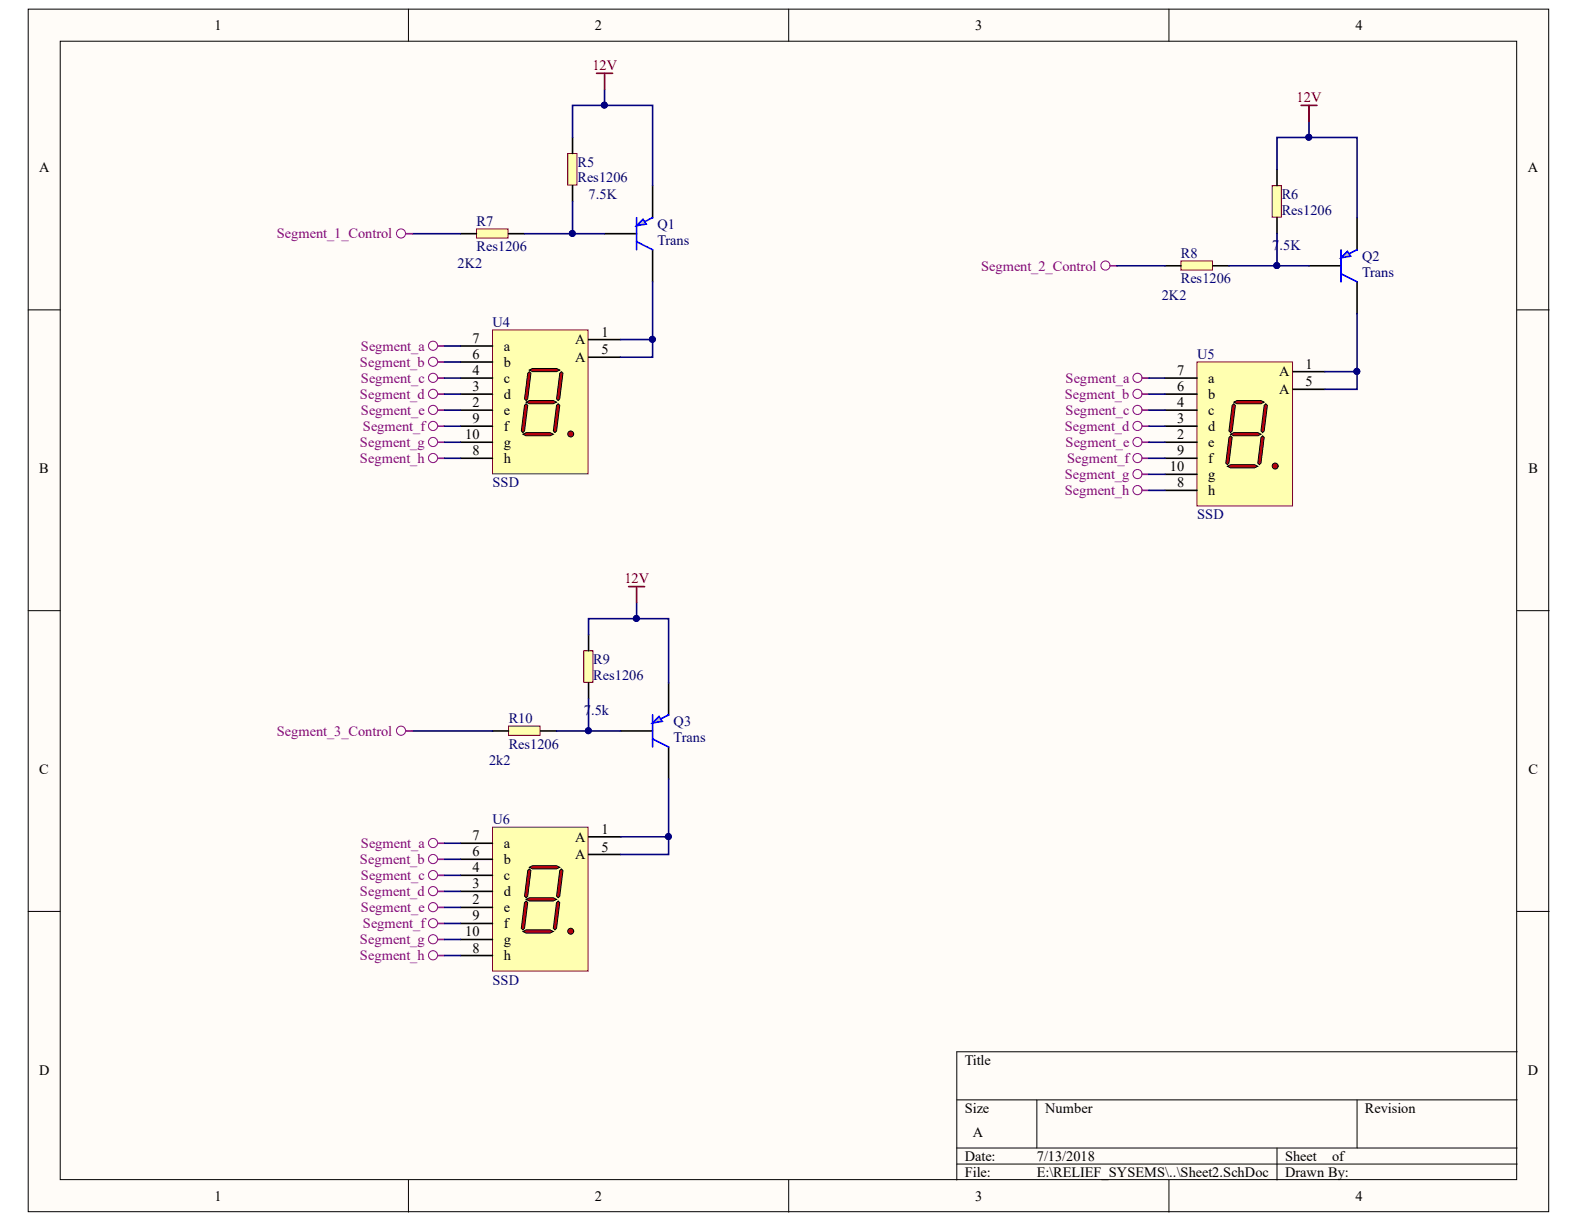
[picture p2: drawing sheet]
<svg xmlns="http://www.w3.org/2000/svg" width="279mm" height="216mm" viewBox="0 0 279 216" stroke-linecap="round" stroke-linejoin="round" font-family="sans-serif">
<defs><g id="words">
<g font-size="2.5">
<text x="37.9" y="5.3">1</text>
<text x="104.9" y="5.3">2</text>
<text x="172" y="5.3">3</text>
<text x="239.1" y="5.3">4</text>
<text x="6.9" y="30.4">A</text>
<text x="269.5" y="30.4">A</text>
<text x="106.1" y="59.4">1</text>
<text x="83.3" y="63.3">6</text>
<text x="83.3" y="60.5">7</text>
<text x="88.9" y="64.7">b</text>
<text x="88.9" y="61.9">a</text>
<text x="101.4" y="60.7">A</text>
<text x="101.4" y="63.9">A</text>
<text x="106.1" y="62.4">5</text>
<text x="230.3" y="65">1</text>
<text x="83.3" y="71.8">2</text>
<text x="83.3" y="68.9">3</text>
<text x="83.3" y="66.1">4</text>
<text x="88.9" y="70.4">d</text>
<text x="88.9" y="67.6">c</text>
<text x="207.6" y="71.8">4</text>
<text x="207.6" y="68.9">6</text>
<text x="207.6" y="66.1">7</text>
<text x="213.1" y="70.4">b</text>
<text x="213.1" y="67.6">a</text>
<text x="225.7" y="66.4">A</text>
<text x="225.7" y="69.5">A</text>
<text x="230.3" y="68.1">5</text>
<text x="82.1" y="77.5">10</text>
<text x="83.3" y="74.6">9</text>
<text x="88.9" y="76">f</text>
<text x="88.9" y="73.2">e</text>
<text x="207.6" y="77.5">2</text>
<text x="207.6" y="74.6">3</text>
<text x="213.1" y="76">d</text>
<text x="213.1" y="73.2">c</text>
<text x="6.9" y="83.5">B</text>
<text x="83.3" y="80.2">8</text>
<text x="88.9" y="78.9">g</text>
<text x="88.9" y="81.7">h</text>
<text x="206.3" y="83.1">10</text>
<text x="207.6" y="80.2">9</text>
<text x="213.1" y="81.7">f</text>
<text x="213.1" y="78.9">e</text>
<text x="269.6" y="83.5">B</text>
<text x="207.6" y="85.9">8</text>
<text x="213.1" y="84.6">g</text>
<text x="213.1" y="87.3">h</text>
<text x="6.9" y="136.5">C</text>
<text x="269.6" y="136.5">C</text>
<text x="83.3" y="148.2">7</text>
<text x="88.9" y="149.6">a</text>
<text x="101.4" y="148.5">A</text>
<text x="106.1" y="147.1">1</text>
<text x="83.3" y="153.8">4</text>
<text x="83.3" y="151">6</text>
<text x="88.9" y="155.3">c</text>
<text x="88.9" y="152.4">b</text>
<text x="101.4" y="151.6">A</text>
<text x="106.1" y="150.2">5</text>
<text x="83.3" y="159.5">2</text>
<text x="83.3" y="156.7">3</text>
<text x="88.9" y="160.9">e</text>
<text x="88.9" y="158.1">d</text>
<text x="82.1" y="165.2">10</text>
<text x="83.3" y="162.4">9</text>
<text x="88.9" y="163.7">f</text>
<text x="88.9" y="166.6">g</text>
<text x="83.3" y="168">8</text>
<text x="88.9" y="169.4">h</text>
<text x="6.9" y="189.6">D</text>
<text x="170.2" y="187.8">Title</text>
<text x="269.5" y="189.6">D</text>
<text x="170.2" y="196.3">Size</text>
<text x="184.3" y="196.3">Number</text>
<text x="240.8" y="196.3">Revision</text>
<text x="171.6" y="200.6">A</text>
<text x="170.2" y="204.8">Date:</text>
<text x="170.2" y="207.6">File:</text>
<text x="182.9" y="204.8">7/13/2018</text>
<text x="182.9" y="207.6">E:\RELIEF_SYSEMS\..\Sheet2.SchDoc</text>
<text x="226.7" y="204.8">Sheet</text>
<text x="226.7" y="207.6">Drawn By:</text>
<text x="235" y="204.8">of</text>
<text x="37.9" y="211.9">1</text>
<text x="104.9" y="211.9">2</text>
<text x="172" y="211.9">3</text>
<text x="239.1" y="211.9">4</text>
</g>
<g font-size="2.5" fill="#800000">
<text x="104.5" y="12.4">12V</text>
<text x="228.7" y="18.1">12V</text>
<text x="110.1" y="102.9">12V</text>
</g>
<g font-size="2.5" fill="#000080">
<text x="101.9" y="29.4">R5</text>
<text x="101.9" y="32.2">Res1206</text>
<text x="103.8" y="35.1">7.5K</text>
<text x="226.1" y="35.1">R6</text>
<text x="84.1" y="39.8">R7</text>
<text x="115.9" y="40.4">Q1</text>
<text x="226.1" y="37.8">Res1206</text>
<text x="80.7" y="47.2">2K2</text>
<text x="84.1" y="44.3">Res1206</text>
<text x="115.9" y="43.2">Trans</text>
<text x="208.3" y="45.4">R8</text>
<text x="224.4" y="44.1">7.5K</text>
<text x="240.2" y="46">Q2</text>
<text x="204.9" y="52.9">2K2</text>
<text x="208.3" y="50">Res1206</text>
<text x="240.2" y="48.9">Trans</text>
<text x="86.9" y="57.6">U4</text>
<text x="211.2" y="63.3">U5</text>
<text x="86.9" y="85.9">SSD</text>
<text x="211.2" y="91.6">SSD</text>
<text x="104.6" y="117.1">R9</text>
<text x="104.6" y="119.9">Res1206</text>
<text x="89.7" y="127.6">R10</text>
<text x="103" y="126.1">7.5k</text>
<text x="118.8" y="128.1">Q3</text>
<text x="118.8" y="130.9">Trans</text>
<text x="86.3" y="134.9">2k2</text>
<text x="89.7" y="132">Res1206</text>
<text x="86.9" y="145.4">U6</text>
<text x="86.9" y="173.7">SSD</text>
</g>
<g font-size="2.5" fill="#800080">
<text x="48.8" y="42.1">Segment_1_Control</text>
<text x="173" y="47.7">Segment_2_Control</text>
<text x="63.5" y="64.7">Segment_b</text>
<text x="63.7" y="61.9">Segment_a</text>
<text x="63.5" y="70.4">Segment_d</text>
<text x="63.7" y="67.6">Segment_c</text>
<text x="187.8" y="70.4">Segment_b</text>
<text x="188" y="67.6">Segment_a</text>
<text x="63.7" y="73.2">Segment_e</text>
<text x="64" y="76">Segment_f</text>
<text x="187.8" y="76">Segment_d</text>
<text x="188" y="73.2">Segment_c</text>
<text x="63.5" y="78.9">Segment_g</text>
<text x="63.5" y="81.7">Segment_h</text>
<text x="188" y="78.9">Segment_e</text>
<text x="188.2" y="81.7">Segment_f</text>
<text x="187.8" y="84.6">Segment_g</text>
<text x="187.8" y="87.3">Segment_h</text>
<text x="48.8" y="129.8">Segment_3_Control</text>
<text x="63.7" y="149.6">Segment_a</text>
<text x="63.5" y="152.4">Segment_b</text>
<text x="63.7" y="155.3">Segment_c</text>
<text x="63.5" y="158.1">Segment_d</text>
<text x="63.7" y="160.9">Segment_e</text>
<text x="63.5" y="166.6">Segment_g</text>
<text x="64" y="163.7">Segment_f</text>
<text x="63.5" y="169.4">Segment_h</text>
</g>
</g></defs>
<g fill="#fffcf8" stroke="#000" stroke-width=".18">
<path d="M5 1.6h268.2v212.1h-268.2z"/>
<path d="M10.6 7.3h256.9v200.8h-256.9z"/>
</g>
<g fill="none" stroke="#000" stroke-width=".18">
<path d="M72 1.6v5.7M139.1 1.6v5.7M206.2 1.6v5.7M5 54.7h5.6M267.6 54.7h5.7M5 107.7h5.6M267.6 107.7h5.7M5 160.8h5.6M267.6 160.8h5.7M168.8 194h98.8M182.9 194v8.5M239.4 194v8.5"/>
<path d="M267.6 185.5h-98.8v22.7M72 208.2v5.6M139.1 208.2v5.6M168.8 202.5h98.8M168.8 205.3h98.8M206.2 208.2v5.6M225.2 202.5v5.7"/>
</g>
<path d="M86.9 58.2h16.8v25.4h-16.8z" fill="#ffffb0" stroke="#800000" stroke-width=".18"/>
<path d="M103.8 59.9h5.7M81.2 75.2h5.7M81.2 78h5.7M81.2 72.3h5.7M81.2 69.5h5.7M81.2 66.7h5.7M81.2 63.9h5.7M81.2 61h5.7M103.8 63h5.7" fill="none" stroke="#000" stroke-width=".28"/>
<g fill="#c80000" stroke="#000" stroke-width=".18">
<path d="M92.2 76.6l.6-.3h4.2l.6 .3-.6 .3h-4.2z" fill-rule="evenodd"/>
<path d="M92.8 70.9l.6-.3h4.2l.6 .3-.6 .3h-4.2z" fill-rule="evenodd"/>
<path d="M93.4 65.3l.5-.3h4.3l.5 .3-.5 .3h-4.3z" fill-rule="evenodd"/>
<path d="M99 65.6l.3 .2-.6 4.6-.2 .2-.3-.2 .5-4.6z" fill-rule="evenodd"/>
<path d="M93.4 65.6l.2 .2-.5 4.6-.3 .2-.3-.2 .6-4.6z" fill-rule="evenodd"/>
<path d="M92.8 71.2l.3 .3-.6 4.5-.3 .3-.2-.3 .5-4.5z" fill-rule="evenodd"/>
<path d="M98.5 71.2l.2 .3-.5 4.5-.3 .3-.3-.3 .6-4.5z" fill-rule="evenodd"/>
</g>
<path d="M81.2 80.8h5.7" fill="none" stroke="#000" stroke-width=".28"/>
<circle cx="100.7" cy="76.5" r=".52" fill="#c80000" stroke="#000" stroke-width=".18"/>
<path d="M211.1 63.9h16.9v25.3h-16.9z" fill="#ffffb0" stroke="#800000" stroke-width=".18"/>
<path d="M205.5 78h5.6M205.5 75.2h5.6M205.5 72.3h5.6M205.5 69.5h5.6M205.5 66.7h5.6M228.1 65.6h5.6M228.1 68.7h5.6M205.5 80.8h5.6M205.5 83.7h5.6" fill="none" stroke="#000" stroke-width=".28"/>
<g fill="#c80000" stroke="#000" stroke-width=".18">
<path d="M216.5 82.2l.6-.2h4.2l.6 .2-.6 .3h-4.2z" fill-rule="evenodd"/>
<path d="M217.1 76.6l.5-.3h4.3l.5 .3-.5 .3h-4.3z" fill-rule="evenodd"/>
<path d="M217.6 70.9l.6-.3h4.2l.6 .3-.6 .3h-4.2z" fill-rule="evenodd"/>
<path d="M223.3 71.2l.3 .3-.6 4.5-.3 .3-.3-.3 .6-4.5z" fill-rule="evenodd"/>
<path d="M217.6 71.2l.3 .3-.6 4.5-.2 .3-.3-.3 .5-4.5z" fill-rule="evenodd"/>
<path d="M217.1 76.9l.2 .3-.5 4.5-.3 .3-.3-.3 .6-4.5z" fill-rule="evenodd"/>
<path d="M222.7 76.9l.3 .3-.6 4.5-.3 .3-.2-.3 .5-4.5z" fill-rule="evenodd"/>
</g>
<path d="M205.5 86.5h5.6" fill="none" stroke="#000" stroke-width=".28"/>
<circle cx="224.9" cy="82.2" r=".52" fill="#c80000" stroke="#000" stroke-width=".18"/>
<path d="M86.9 145.9h16.8v25.4h-16.8z" fill="#ffffb0" stroke="#800000" stroke-width=".18"/>
<path d="M81.2 157.2h5.7M81.2 154.4h5.7M81.2 151.6h5.7M81.2 148.7h5.7M103.8 147.6h5.7M103.8 150.7h5.7M81.2 162.9h5.7M81.2 165.7h5.7M81.2 160.1h5.7" fill="none" stroke="#000" stroke-width=".28"/>
<g fill="#c80000" stroke="#000" stroke-width=".18">
<path d="M92.2 164.3l.6-.3h4.2l.6 .3-.6 .3h-4.2z" fill-rule="evenodd"/>
<path d="M92.8 158.6l.6-.2h4.2l.6 .2-.6 .3h-4.2z" fill-rule="evenodd"/>
<path d="M93.4 153l.5-.3h4.3l.5 .3-.5 .3h-4.3z" fill-rule="evenodd"/>
<path d="M99 153.3l.3 .2-.6 4.6-.2 .3-.3-.3 .5-4.6z" fill-rule="evenodd"/>
<path d="M93.4 153.3l.2 .2-.5 4.6-.3 .3-.3-.3 .6-4.6z" fill-rule="evenodd"/>
<path d="M92.8 158.9l.3 .3-.6 4.5-.3 .3-.2-.3 .5-4.5z" fill-rule="evenodd"/>
<path d="M98.5 158.9l.2 .3-.5 4.5-.3 .3-.3-.3 .6-4.5z" fill-rule="evenodd"/>
</g>
<path d="M81.2 168.5h5.7" fill="none" stroke="#000" stroke-width=".28"/>
<circle cx="100.7" cy="164.3" r=".52" fill="#c80000" stroke="#000" stroke-width=".18"/>
<path d="M115.1 32.7v5.7M106.6 41.2h5.7M115.1 44.1v5.6" fill="none" stroke="#000" stroke-width=".28"/>
<path d="M112.3 38.4v5.7M115.1 38.4l-2.8 1.4M112.3 42.6l2.8 1.5" fill="none" stroke="#00f" stroke-width=".28"/>
<path d="M113.4 38.7l.6 .8-1.7 .3z" fill="#c0c0c0" stroke="#00f" stroke-width=".28"/>
<path d="M239.4 38.4v5.7M230.9 46.9h5.6M239.4 49.7v5.7" fill="none" stroke="#000" stroke-width=".28"/>
<path d="M236.5 48.3l2.9 1.4M236.5 44.1v5.6M239.4 44.1l-2.9 1.4" fill="none" stroke="#00f" stroke-width=".28"/>
<path d="M237.7 44.3l.5 .9-1.7 .3z" fill="#c0c0c0" stroke="#00f" stroke-width=".28"/>
<path d="M109.5 128.9h5.6M117.9 120.4v5.7M117.9 131.8v5.6" fill="none" stroke="#000" stroke-width=".28"/>
<path d="M115.1 130.3l2.8 1.5M115.1 126.1v5.7M117.9 126.1l-2.8 1.4" fill="none" stroke="#00f" stroke-width=".28"/>
<path d="M116.2 126.4l.6 .8-1.7 .3z" fill="#c0c0c0" stroke="#00f" stroke-width=".28"/>
<path d="M89.7 128.1h5.6v1.6h-5.6z" fill="#ffffb0" stroke="#800000" stroke-width=".18"/>
<path d="M86.9 128.9h2.8M95.3 128.9h2.9" fill="none" stroke="#000" stroke-width=".28"/>
<path d="M103 114.8h1.6v5.6h-1.6z" fill="#ffffb0" stroke="#800000" stroke-width=".18"/>
<path d="M103.8 112v2.8M103.8 120.4v2.9" fill="none" stroke="#000" stroke-width=".28"/>
<path d="M84 40.4h5.6v1.6h-5.6z" fill="#ffffb0" stroke="#800000" stroke-width=".18"/>
<path d="M81.2 41.2h2.8M89.7 41.2h2.8" fill="none" stroke="#000" stroke-width=".28"/>
<path d="M100.1 27.1h1.7v5.6h-1.7z" fill="#ffffb0" stroke="#800000" stroke-width=".18"/>
<path d="M101 24.2v2.9M101 32.7v2.9" fill="none" stroke="#000" stroke-width=".28"/>
<path d="M208.3 46h5.6v1.6h-5.6z" fill="#ffffb0" stroke="#800000" stroke-width=".18"/>
<path d="M205.5 46.9h2.8M214 46.9h2.8" fill="none" stroke="#000" stroke-width=".28"/>
<path d="M224.4 32.7h1.6v5.6h-1.6z" fill="#ffffb0" stroke="#800000" stroke-width=".18"/>
<path d="M225.2 29.9v2.8M225.2 38.4v2.8" fill="none" stroke="#000" stroke-width=".28"/>
<g fill="none" stroke="#000080" stroke-width=".28">
<path d="M106.6 15.8v2.8M101 24.2v-5.6h14.1v14.1M101 35.6v5.6h-8.5M225.2 29.9v-5.7h14.2v14.2M230.9 21.4v2.8M72.8 41.2h8.4M101 41.2h5.6M109.5 59.9h5.6v3.1h-5.6M115.1 49.7v10.2M197 46.9h8.5M225.2 41.2v5.7h-8.4M225.2 46.9h5.7"/>
<path d="M239.4 55.4v10.2M78.4 78h2.8M78.4 75.2h2.8M78.4 72.3h2.8M78.4 69.5h2.8M78.4 66.7h2.8M78.4 63.9h2.8M78.4 61h2.8M202.7 78h2.8M202.7 75.2h2.8M202.7 72.3h2.8M202.7 69.5h2.8"/>
<path d="M202.7 66.7h2.8M233.7 65.6h5.7v3.1h-5.7M78.4 80.8h2.8M202.7 80.8h2.8M202.7 83.7h2.8M202.7 86.5h2.8M103.8 112v-2.9h14.1v11.3M112.3 106.3v2.8M72.8 128.9h14.1M98.2 128.9h11.3M103.8 123.3v5.6M117.9 137.4v10.2h-8.4"/>
<path d="M78.4 157.2h2.8M78.4 154.4h2.8M78.4 151.6h2.8M78.4 148.7h2.8M117.9 147.6v3.1h-8.4M78.4 162.9h2.8M78.4 165.7h2.8M78.4 160.1h2.8M78.4 168.5h2.8"/>
</g>
<g fill="#000080" stroke="#000080" stroke-width=".18">
<circle cx="106.6" cy="18.5" r=".52"/>
<circle cx="230.9" cy="24.2" r=".52"/>
<circle cx="100.9" cy="41.2" r=".52"/>
<circle cx="115.1" cy="59.9" r=".52"/>
<circle cx="225.2" cy="46.8" r=".52"/>
<circle cx="239.3" cy="65.5" r=".52"/>
<circle cx="117.9" cy="147.6" r=".52"/>
<circle cx="103.8" cy="128.9" r=".52"/>
<circle cx="112.2" cy="109.1" r=".52"/>
</g>
<g fill="none" stroke="#800080" stroke-width=".18">
<circle cx="70.7" cy="41.2" r=".81"/>
<circle cx="195" cy="46.8" r=".81"/>
<circle cx="76.4" cy="69.5" r=".81"/>
<circle cx="76.4" cy="75.1" r=".81"/>
<circle cx="76.4" cy="63.8" r=".81"/>
<circle cx="76.4" cy="78" r=".81"/>
<circle cx="76.4" cy="72.3" r=".81"/>
<circle cx="76.4" cy="61" r=".81"/>
<circle cx="76.4" cy="66.6" r=".81"/>
<circle cx="200.6" cy="75.1" r=".81"/>
<circle cx="200.6" cy="69.5" r=".81"/>
<circle cx="200.6" cy="72.3" r=".81"/>
<circle cx="200.6" cy="78" r=".81"/>
<circle cx="200.6" cy="66.6" r=".81"/>
<circle cx="76.4" cy="80.8" r=".81"/>
<circle cx="200.6" cy="86.5" r=".81"/>
<circle cx="200.6" cy="80.8" r=".81"/>
<circle cx="200.6" cy="83.6" r=".81"/>
<circle cx="70.7" cy="128.9" r=".81"/>
<circle cx="76.4" cy="151.5" r=".81"/>
<circle cx="76.4" cy="157.2" r=".81"/>
<circle cx="76.4" cy="154.4" r=".81"/>
<circle cx="76.4" cy="148.7" r=".81"/>
<circle cx="76.4" cy="162.8" r=".81"/>
<circle cx="76.4" cy="165.7" r=".81"/>
<circle cx="76.4" cy="168.5" r=".81"/>
<circle cx="76.4" cy="160" r=".81"/>
</g>
<g fill="none" stroke="#800080" stroke-width=".28">
<path d="M71.6 41.2h1.2M195.9 46.9h1.1M77.3 66.7h1.1M77.3 69.5h1.1M77.3 72.3h1.1M77.3 75.2h1.1M77.3 78h1.1M77.3 61h1.1M77.3 63.9h1.1M201.5 66.7h1.2M201.5 69.5h1.2M201.5 72.3h1.2"/>
<path d="M201.5 75.2h1.2M201.5 78h1.2M77.3 80.8h1.1M201.5 80.8h1.2M201.5 83.7h1.2M201.5 86.5h1.2M71.6 128.9h1.2M77.3 148.7h1.1M77.3 151.6h1.1M77.3 154.4h1.1M77.3 157.2h1.1M77.3 160.1h1.1"/>
<path d="M77.3 162.9h1.1M77.3 165.7h1.1M77.3 168.5h1.1"/>
</g>
<path d="M105.2 12.9h2.9M106.6 12.9v2.9M229.5 18.6h2.8M230.9 18.6v2.8M110.9 103.5h2.8M112.3 103.5v2.8" fill="none" stroke="#800000" stroke-width=".28"/>
<use href="#words"/>
</svg>
